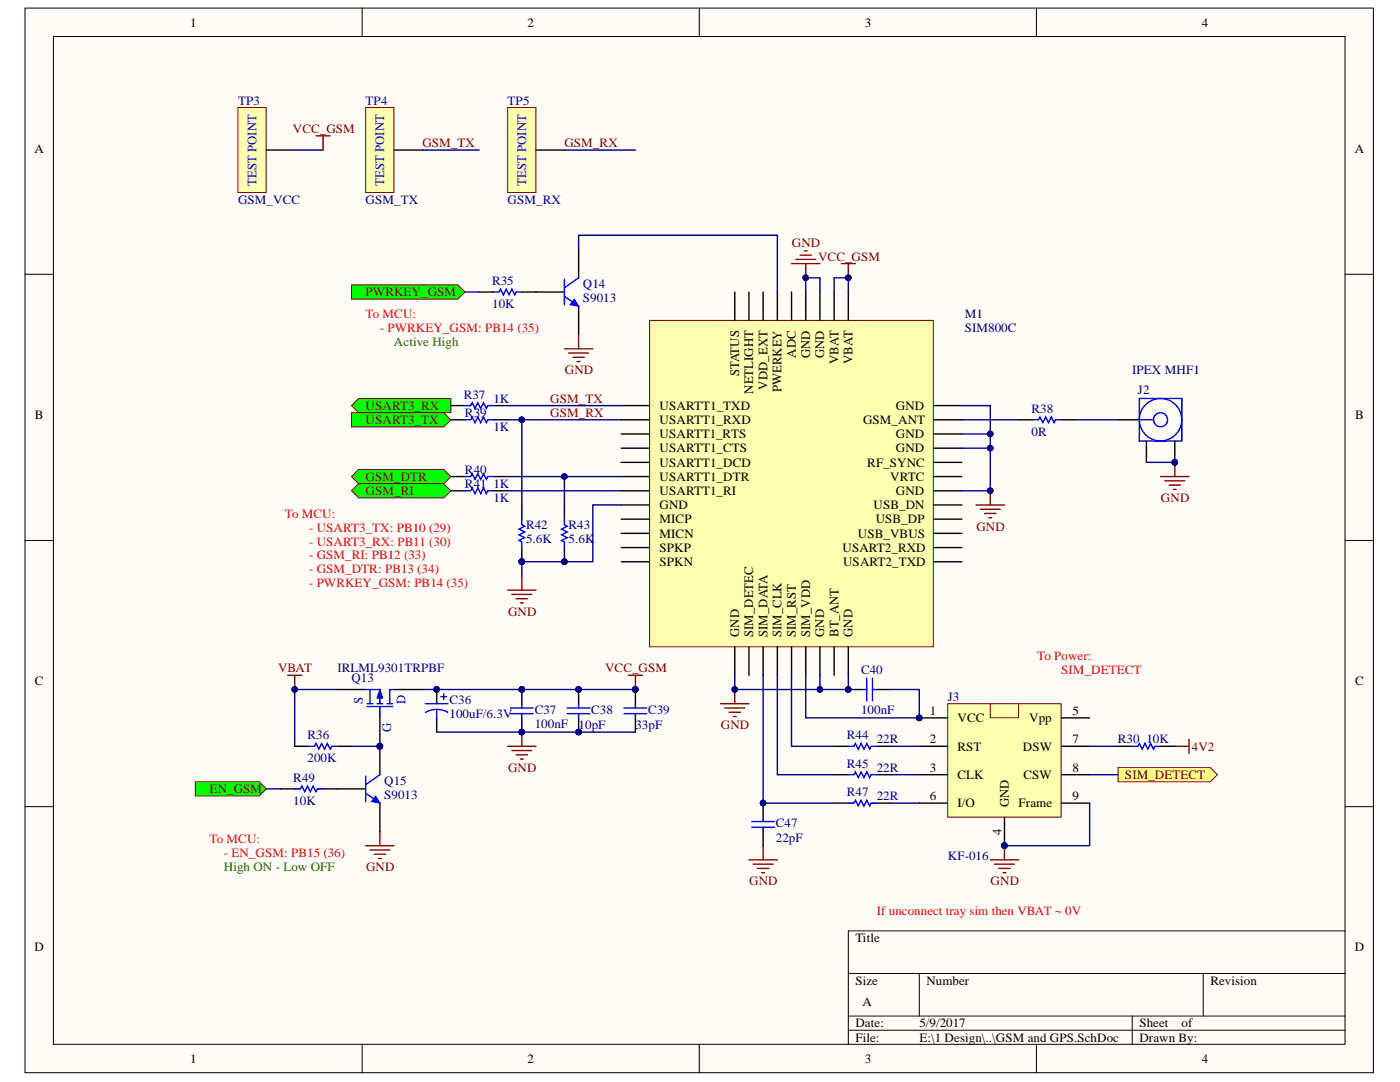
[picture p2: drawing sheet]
<svg xmlns="http://www.w3.org/2000/svg" width="279mm" height="216mm" viewBox="0 0 279 216" stroke-linecap="round" stroke-linejoin="round" font-family="sans-serif">
<defs><g id="words">
<g font-size="2.6" fill="#00f">
<text x="51.2" y="37" transform="rotate(-90 51.2 37)">TEST POINT</text>
<text x="76.7" y="37" transform="rotate(-90 76.7 37)">TEST POINT</text>
<text x="105" y="37" transform="rotate(-90 105 37)">TEST POINT</text>
<text x="72.4" y="140.4" transform="rotate(-90 72.4 140.4)">S</text>
<text x="80.9" y="140.4" transform="rotate(-90 80.9 140.4)">D</text>
<text x="78.1" y="146.1" transform="rotate(-90 78.1 146.1)">G</text>
</g>
<g font-size="2.6">
<text x="158.8" y="71.3" transform="rotate(-90 158.8 71.3)">ADC</text>
<text x="161.7" y="71.5" transform="rotate(-90 161.7 71.5)">GND</text>
<text x="164.5" y="71.5" transform="rotate(-90 164.5 71.5)">GND</text>
<text x="147.5" y="75.1" transform="rotate(-90 147.5 75.1)">STATUS</text>
<text x="153.2" y="77.7" transform="rotate(-90 153.2 77.7)">VDD_EXT</text>
<text x="167.3" y="72.6" transform="rotate(-90 167.3 72.6)">VBAT</text>
<text x="170.2" y="72.6" transform="rotate(-90 170.2 72.6)">VBAT</text>
<text x="150.3" y="78.6" transform="rotate(-90 150.3 78.6)">NETLIGHT</text>
<text x="156" y="78.3" transform="rotate(-90 156 78.3)">PWERKEY</text>
<text x="147.5" y="127.1" transform="rotate(-90 147.5 127.1)">GND</text>
<text x="150.3" y="127.1" transform="rotate(-90 150.3 127.1)">SIM_DETEC</text>
<text x="153.2" y="127.1" transform="rotate(-90 153.2 127.1)">SIM_DATA</text>
<text x="156" y="127.1" transform="rotate(-90 156 127.1)">SIM_CLK</text>
<text x="158.8" y="127.1" transform="rotate(-90 158.8 127.1)">SIM_RST</text>
<text x="161.7" y="127.1" transform="rotate(-90 161.7 127.1)">SIM_VDD</text>
<text x="164.5" y="127.1" transform="rotate(-90 164.5 127.1)">GND</text>
<text x="167.3" y="127.1" transform="rotate(-90 167.3 127.1)">BT_ANT</text>
<text x="170.2" y="127.1" transform="rotate(-90 170.2 127.1)">GND</text>
<text x="201.3" y="161.1" transform="rotate(-90 201.3 161.1)">GND</text>
<text x="199.9" y="166.6" transform="rotate(-90 199.9 166.6)">4</text>
</g>
<g font-size="2.5">
<text x="38" y="5.3">1</text>
<text x="105.3" y="5.3">2</text>
<text x="172.6" y="5.3">3</text>
<text x="239.8" y="5.3">4</text>
<text x="6.9" y="30.4">A</text>
<text x="270.4" y="30.4">A</text>
<text x="7" y="83.6">B</text>
<text x="131.6" y="81.8">USARTT1_TXD</text>
<text x="178.8" y="81.8">GND</text>
<text x="270.4" y="83.6">B</text>
<text x="131.6" y="84.6">USARTT1_RXD</text>
<text x="131.6" y="87.5">USARTT1_RTS</text>
<text x="172.2" y="84.6">GSM_ANT</text>
<text x="178.8" y="87.5">GND</text>
<text x="131.6" y="90.3">USARTT1_CTS</text>
<text x="131.6" y="93.1">USARTT1_DCD</text>
<text x="131.6" y="96">USARTT1_DTR</text>
<text x="173.1" y="93.1">RF_SYNC</text>
<text x="177.6" y="96">VRTC</text>
<text x="178.8" y="90.3">GND</text>
<text x="131.6" y="98.8">USARTT1_RI</text>
<text x="131.6" y="101.6">GND</text>
<text x="174.3" y="101.6">USB_DN</text>
<text x="178.8" y="98.8">GND</text>
<text x="131.6" y="104.5">MICP</text>
<text x="131.6" y="107.3">MICN</text>
<text x="171.2" y="107.3">USB_VBUS</text>
<text x="174.8" y="104.5">USB_DP</text>
<text x="131.6" y="110.1">SPKP</text>
<text x="131.6" y="113">SPKN</text>
<text x="168.1" y="110.1">USART2_RXD</text>
<text x="168.3" y="113">USART2_TXD</text>
<text x="7" y="136.7">C</text>
<text x="270.4" y="136.7">C</text>
<text x="185.6" y="142.7">1</text>
<text x="214.1" y="142.7">5</text>
<text x="185.6" y="148.4">2</text>
<text x="191.1" y="144.1">VCC</text>
<text x="191.1" y="149.8">RST</text>
<text x="204.1" y="149.8">DSW</text>
<text x="205.4" y="144.1">Vpp</text>
<text x="214.1" y="148.4">7</text>
<text x="185.6" y="154">3</text>
<text x="191.1" y="155.5">CLK</text>
<text x="204.3" y="155.5">CSW</text>
<text x="214.1" y="154">8</text>
<text x="185.6" y="159.7">6</text>
<text x="191.1" y="161.1">I/O</text>
<text x="203.3" y="161.1">Frame</text>
<text x="214.1" y="159.7">9</text>
<text x="6.9" y="189.8">D</text>
<text x="170.7" y="188">Title</text>
<text x="270.4" y="189.8">D</text>
<text x="170.7" y="196.5">Size</text>
<text x="184.9" y="196.5">Number</text>
<text x="241.6" y="196.5">Revision</text>
<text x="172.1" y="200.8">A</text>
<text x="170.7" y="205">Date:</text>
<text x="170.7" y="207.9">File:</text>
<text x="183.5" y="205">5/9/2017</text>
<text x="183.5" y="207.9">E:\1 Design\..\GSM and GPS.SchDoc</text>
<text x="227.4" y="205">Sheet</text>
<text x="227.4" y="207.9">Drawn By:</text>
<text x="235.8" y="205">of</text>
<text x="38" y="212.1">1</text>
<text x="105.3" y="212.1">2</text>
<text x="172.6" y="212.1">3</text>
<text x="239.8" y="212.1">4</text>
</g>
<g font-size="2.5" fill="#000080">
<text x="47.5" y="20.9">TP3</text>
<text x="73" y="20.9">TP4</text>
<text x="101.3" y="20.9">TP5</text>
<text x="47.5" y="40.7">GSM_VCC</text>
<text x="73" y="40.7">GSM_TX</text>
<text x="101.3" y="40.7">GSM_RX</text>
<text x="98.2" y="56.9">R35</text>
<text x="116.3" y="57.4">Q14</text>
<text x="98.2" y="61.4">10K</text>
<text x="116.3" y="60.3">S9013</text>
<text x="192.5" y="63.4">M1</text>
<text x="192.5" y="66.2">SIM800C</text>
<text x="225.9" y="74.7">IPEX MHF1</text>
<text x="92.5" y="79.5">R37</text>
<text x="92.8" y="83.2">R39</text>
<text x="98.5" y="80.4">1K</text>
<text x="205.9" y="82.4">R38</text>
<text x="227.1" y="78.7">J2</text>
<text x="98.5" y="86.1">1K</text>
<text x="205.9" y="86.9">0R</text>
<text x="92.8" y="94.6">R40</text>
<text x="92.8" y="97.4">R41</text>
<text x="98.5" y="97.4">1K</text>
<text x="98.5" y="100.2">1K</text>
<text x="105" y="105.6">R42</text>
<text x="113.5" y="105.6">R43</text>
<text x="105" y="108.4">5.6K</text>
<text x="113.5" y="108.4">5.6K</text>
<text x="67.3" y="134.2">IRLML9301TRPBF</text>
<text x="70.1" y="136.2">Q13</text>
<text x="171.9" y="134.5">C40</text>
<text x="89.7" y="143.3">100uF/6.3V</text>
<text x="89.7" y="140.4">C36</text>
<text x="106.7" y="142.4">C37</text>
<text x="118" y="142.4">C38</text>
<text x="129.3" y="142.4">C39</text>
<text x="171.9" y="142.4">100nF</text>
<text x="189.2" y="139.8">J3</text>
<text x="61.4" y="147.5">R36</text>
<text x="106.7" y="145.3">100nF</text>
<text x="115.5" y="145.5">10pF</text>
<text x="126.8" y="145.5">33pF</text>
<text x="169" y="147.5">R44</text>
<text x="175" y="148.4">22R</text>
<text x="223.1" y="148.4">R30</text>
<text x="228.8" y="148.4">10K</text>
<text x="61.4" y="152">200K</text>
<text x="169" y="153.2">R45</text>
<text x="175" y="154">22R</text>
<text x="58.5" y="160.5">10K</text>
<text x="58.5" y="156">R49</text>
<text x="76.7" y="156.6">Q15</text>
<text x="76.7" y="159.4">S9013</text>
<text x="169" y="158.8">R47</text>
<text x="175" y="159.7">22R</text>
<text x="154.8" y="167.9">22pF</text>
<text x="154.8" y="165.1">C47</text>
<text x="189.2" y="171.6">KF-016</text>
</g>
<g font-size="2.5" fill="#800000">
<text x="58.5" y="26.6">VCC_GSM</text>
<text x="84.3" y="29.4">GSM_TX</text>
<text x="112.6" y="29.4">GSM_RX</text>
<text x="158" y="49.2">GND</text>
<text x="163.3" y="52.1">VCC_GSM</text>
<text x="73" y="59.1">PWRKEY_GSM</text>
<text x="112.7" y="74.7">GND</text>
<text x="73" y="81.8">USART3_RX</text>
<text x="109.8" y="80.4">GSM_TX</text>
<text x="109.8" y="83.2">GSM_RX</text>
<text x="73" y="84.6">USART3_TX</text>
<text x="73" y="96">GSM_DTR</text>
<text x="73" y="98.8">GSM_RI</text>
<text x="231.7" y="100.2">GND</text>
<text x="194.9" y="105.9">GND</text>
<text x="101.4" y="122.8">GND</text>
<text x="55.5" y="134.2">VBAT</text>
<text x="120.8" y="134.2">VCC_GSM</text>
<text x="143.9" y="145.5">GND</text>
<text x="237.9" y="149.8">4V2</text>
<text x="101.4" y="154">GND</text>
<text x="224.5" y="155.5">SIM_DETECT</text>
<text x="41.8" y="158.3">EN_GSM</text>
<text x="73" y="173.9">GND</text>
<text x="149.5" y="176.7">GND</text>
<text x="197.7" y="176.7">GND</text>
</g>
<g font-size="2.5" fill="#f00">
<text x="73" y="63.4">To MCU:</text>
<text x="75.8" y="66.2">- PWRKEY_GSM: PB14 (35)</text>
<text x="56.8" y="103.3">To MCU:</text>
<text x="61.7" y="106.1">- USART3_TX: PB10 (29)</text>
<text x="61.7" y="109">- USART3_RX: PB11 (30)</text>
<text x="61.7" y="111.6">- GSM_RI: PB12 (33)</text>
<text x="61.7" y="117.2">- PWRKEY_GSM: PB14 (35)</text>
<text x="61.7" y="114.4">- GSM_DTR: PB13 (34)</text>
<text x="207" y="131.6">To Power:</text>
<text x="211.8" y="134.5">SIM_DETECT</text>
<text x="41.8" y="168.2">To MCU:</text>
<text x="44.7" y="171">- EN_GSM: PB15 (36)</text>
<text x="175" y="182.6">If unconnect tray sim then VBAT ~ 0V</text>
</g>
<g font-size="2.5" fill="#008000">
<text x="78.6" y="69.1">Active High</text>
<text x="44.7" y="173.9">High ON - Low OFF</text>
</g>
</g></defs>
<g fill="#fffcf8" stroke="#000" stroke-width=".2">
<path d="M5 1.6h269.1v212.4h-269.1z"/>
<path d="M10.7 7.3h257.7v201.1h-257.7z"/>
</g>
<g fill="none" stroke="#000" stroke-width=".2">
<path d="M72.3 1.6v5.7M139.6 1.6v5.7M206.8 1.6v5.7M5 54.7h5.7M268.5 54.7h5.6M5 107.8h5.7M268.5 107.8h5.6M5 161h5.7M268.5 161h5.6M169.3 194.2h99.2M183.5 194.2v8.5M240.1 194.2v8.5"/>
<path d="M268.5 185.7h-99.2v22.7M72.3 208.4v5.7M139.6 208.4v5.7M169.3 202.7h99.2M169.3 205.6h99.2M206.8 208.4v5.7M226 202.7v5.7"/>
</g>
<path d="M125.4 134.8h2.8M126.8 134.8v2.8M101.3 148.9h5.7M102.2 149.8h3.9M103 150.6h2.3M103.9 151.5h.5M104.1 146.1v2.8M73 168.7h5.6M73.8 169.6h4M74.7 170.4h2.2M75.5 171.3h.6M75.8 165.9v2.8" fill="none" stroke="#800000" stroke-width=".28"/>
<g fill="#000080" stroke="#000080" stroke-width=".2">
<circle cx="126.8" cy="137.6" r=".55"/>
<circle cx="104.1" cy="146.1" r=".55"/>
</g>
<path d="M39 156h12.7l1.5 1.4-1.5 1.4h-12.7z" fill-rule="evenodd" fill="#0f0" stroke="#800000" stroke-width=".2"/>
<g fill="none" stroke="#800000" stroke-width=".28">
<path d="M158 52.6h5.6M158.8 51.8h4M159.7 50.9h2.2M160.5 50.1h.6M160.8 52.6v2.8M167.9 52.6h2.8M169.3 52.6v2.8M197.6 97.9v2.9M101.3 117.8h5.7M102.2 118.6h3.9M103 119.5h2.3M104.1 114.9v2.9"/>
<path d="M194.8 100.8h5.7M195.6 101.6h4M196.5 102.5h2.3M197.3 103.3h.6M103.9 120.3h.5M146.6 137.6v2.8M143.8 140.4h5.7M144.7 141.3h3.9M145.5 142.1h2.3M146.4 143h.5M197.6 171.6h5.7M198.5 172.4h3.9"/>
<path d="M199.3 173.3h2.3M200.2 174.1h.5M200.5 168.7v2.9"/>
</g>
<g fill="#000080" stroke="#000080" stroke-width=".2">
<circle cx="146.6" cy="137.6" r=".55"/>
<circle cx="197.6" cy="97.9" r=".55"/>
<circle cx="169.3" cy="55.4" r=".55"/>
<circle cx="160.8" cy="55.4" r=".55"/>
<circle cx="200.4" cy="168.7" r=".55"/>
</g>
<g fill="#0f0" stroke="#800000" stroke-width=".2">
<path d="M70.1 80.9l1.5-1.4h18.4v2.8h-18.4z" fill-rule="evenodd"/>
<path d="M70.1 82.3h18.5l1.4 1.5-1.4 1.4h-18.5z" fill-rule="evenodd"/>
<path d="M70.1 95.1l1.5-1.4h17l1.4 1.4-1.4 1.4h-17z" fill-rule="evenodd"/>
<path d="M70.1 97.9l1.5-1.4h17l1.4 1.4-1.4 1.4h-17z" fill-rule="evenodd"/>
</g>
<path d="M112.6 69.6h5.7M113.5 70.5h4M114.3 71.3h2.3M115.2 72.1h.6M115.5 66.8v2.8" fill="none" stroke="#800000" stroke-width=".28"/>
<path d="M70.1 56.9h21.3l1.4 1.4-1.4 1.4h-21.3z" fill-rule="evenodd" fill="#0f0" stroke="#800000" stroke-width=".2"/>
<path d="M223.1 153.2h18.4l1.5 1.4-1.5 1.4h-18.4z" fill-rule="evenodd" fill="#ffff80" stroke="#800000" stroke-width=".2"/>
<path d="M231.6 95.1h5.7M232.5 95.9h3.9M233.3 96.8h2.3M234.2 97.6h.5M234.5 92.3v2.8M57.4 134.8h2.8M58.8 134.8v2.8M149.5 171.6h5.6M150.3 172.4h4M151.2 173.3h2.2M152 174.1h.6M152.3 168.7v2.9" fill="none" stroke="#800000" stroke-width=".28"/>
<g fill="#000080" stroke="#000080" stroke-width=".2">
<circle cx="58.8" cy="137.6" r=".55"/>
<circle cx="234.4" cy="92.2" r=".55"/>
</g>
<path d="M47.5 21.4h5.6v17h-5.6z" fill="#ffffb0" stroke="#800000" stroke-width=".2"/>
<path d="M53.2 29.9h5.6" fill="none" stroke="#000" stroke-width=".28"/>
<path d="M73 21.4h5.6v17h-5.6z" fill="#ffffb0" stroke="#800000" stroke-width=".2"/>
<path d="M78.6 29.9h5.7" fill="none" stroke="#000" stroke-width=".28"/>
<path d="M101.3 21.4h5.6v17h-5.6z" fill="#ffffb0" stroke="#800000" stroke-width=".2"/>
<path d="M107 29.9h5.6" fill="none" stroke="#000" stroke-width=".28"/>
<path d="M63.1 27.1h2.8M64.5 27.1v2.8" fill="none" stroke="#800000" stroke-width=".28"/>
<path d="M129.6 63.9h56.7v65.2h-56.7z" fill="#ffffb0" stroke="#800000" stroke-width=".2"/>
<g fill="none" stroke="#000" stroke-width=".28">
<path d="M146.6 58.3v5.6M149.5 58.3v5.6M152.3 58.3v5.6M155.1 58.3v5.6M158 58.3v5.6M160.8 58.3v5.6M163.6 58.3v5.6M166.5 58.3v5.6M169.3 58.3v5.6M124 80.9h5.6M124 83.8h5.6M124 86.6h5.6"/>
<path d="M124 89.4h5.6M124 92.3h5.6M124 95.1h5.6M124 97.9h5.6M186.3 80.9h5.7M186.3 83.8h5.7M186.3 86.6h5.7M186.3 89.4h5.7M186.3 92.3h5.7M186.3 95.1h5.7M186.3 97.9h5.7M124 100.8h5.6"/>
<path d="M124 103.6h5.6M124 106.4h5.6M124 109.3h5.6M124 112.1h5.6M186.3 100.8h5.7M186.3 103.6h5.7M186.3 106.4h5.7M186.3 109.3h5.7M186.3 112.1h5.7M146.6 129.1v5.7M149.5 129.1v5.7M152.3 129.1v5.7"/>
<path d="M155.1 129.1v5.7M158 129.1v5.7M160.8 129.1v5.7M163.6 129.1v5.7M166.5 129.1v5.7M169.3 129.1v5.7"/>
</g>
<path d="M189.1 140.4h22.7v22.7h-22.7z" fill="#ffffb0" stroke="#800000" stroke-width=".2"/>
<path d="M183.5 143.3h5.6M183.5 148.9h5.6M183.5 154.6h5.6M211.8 143.3h5.7M211.8 148.9h5.7M211.8 154.6h5.7M183.5 160.2h5.6M200.5 163.1v5.6M211.8 160.2h5.7" fill="none" stroke="#000" stroke-width=".28"/>
<g fill="#000080" stroke="#000080" stroke-width=".2">
<circle cx="183.5" cy="143.2" r=".55"/>
<circle cx="200.4" cy="168.7" r=".55"/>
</g>
<path d="M197.6 140.4h5.7v2.8h-5.7z" fill="#ffffb0" stroke="#800000" stroke-width=".2"/>
<g fill="#000080" stroke="#000080" stroke-width=".2">
<circle cx="183.5" cy="143.2" r=".55"/>
<circle cx="200.4" cy="168.7" r=".55"/>
<circle cx="75.8" cy="148.9" r=".55"/>
</g>
<path d="M67.3 137.6h5.7M78.6 137.6h5.7M75.8 143.3v5.6" fill="none" stroke="#000" stroke-width=".28"/>
<path d="M73 137.6h2.8v2.8M73.8 137.6v2.8M77.8 137.6v2.8M73.3 141h5.1M73.3 140.4h1.1M75.2 140.4h1.2M75.8 141v2.3M77.2 140.4h1.2" fill="none" stroke="#00f" stroke-width=".28"/>
<path d="M75.8 137.6l.6 1.7h-1.2z" fill="#00f"/>
<path d="M75.8 137.6l.6 1.7h-1.2z" fill="none" stroke="#00f" stroke-width=".2"/>
<g fill="none" stroke="#00f" stroke-width=".28">
<path d="M112.6 59.1l2.9 2M112.6 55.7v5.1M115.5 55.4l-2.9 2M227.4 79.5h8.5v8.5h-8.5zM92.8 80.9h1.1l.3-.5 .6 1.1 .6-1.1 .5 1.1 .6-1.1 .6 1.1 .2-.6h1.2M92.8 83.8h1.1l.3-.6 .6 1.1 .6-1.1 .5 1.1 .6-1.1 .6 1.1 .2-.5h1.2M92.8 95.1h1.1l.3-.6 .6 1.2 .6-1.2 .5 1.2 .6-1.2 .6 1.2 .2-.6h1.2M92.8 97.9h1.1l.3-.5 .6 1.1 .6-1.1 .5 1.1 .6-1.1 .6 1.1 .2-.6h1.2M206.1 83.8h1.2l.2-.6 .6 1.1 .6-1.1 .5 1.1 .6-1.1 .6 1.1 .3-.5h1.1M227.4 83.8h2.8M232.9 84.3a1.4 1.4 0 0 0-1.3-2 1.4 1.4 0 0 0-1.3 2 1.4 1.4 0 0 0 2.3 .4l.3-.3M235.3 85.8a4.2 4.2 0 0 0-3.5-6.3 4.2 4.2 0 0 0-4 6 4.2 4.2 0 0 0 7.1 .9l.4-.6"/>
<path d="M104.1 103.6v1.1l.6 .3-1.1 .6 1.1 .5-1.1 .6 1.1 .6-1.1 .5 .5 .3v1.2M112.6 103.6v1.1l.6 .3-1.1 .6 1.1 .5-1.1 .6 1.1 .6-1.1 .5 .5 .3v1.2M77.8 137.6h.8M88 139h1.1M88.6 138.4v1.2M172.1 137.6h.9M173 135.3v4.6M174.1 137.6h.9M174.1 135.3v4.6M61.6 148.9h1.2l.3-.5 .5 1.1 .6-1.1 .6 1.1 .5-1.1 .6 1.1 .3-.6h1.1M84.9 140.4h4.5M87.1 141.6h1l1.2 .5"/>
<path d="M87.1 141.6h-.9l-1.3 .5M87.1 141.6v1.7M101.9 142.4h4.5M101.9 141.3h4.5M104.1 140.4v.9M104.1 142.4v.9M113.2 142.4h4.5M113.2 141.3h4.5M115.5 140.4v.9M115.5 142.4v.9M124.5 142.4h4.6M124.5 141.3h4.6"/>
<path d="M126.8 140.4v.9M126.8 142.4v.9M169.3 148.9h1.1l.3-.5 .6 1.1 .6-1.1 .5 1.1 .6-1.1 .6 1.1 .2-.6h1.2M169.3 154.6h1.1l.3-.6 .6 1.2 .6-1.2 .5 1.2 .6-1.2 .6 1.2 .2-.6h1.2M226 148.9h1.1l.3-.5 .5 1.1 .6-1.1 .6 1.1 .5-1.1 .6 1.1 .3-.6h1.1M150 165.1h4.6M150 163.9h4.6M152.3 163.1v.8M152.3 165.1v.8M169.3 160.2h1.1l.3-.5 .6 1.1 .6-1.1 .5 1.1 .6-1.1 .6 1.1 .2-.6h1.2"/>
</g>
<g fill="#000080" stroke="#000080" stroke-width=".2">
<circle cx="75.8" cy="148.9" r=".55"/>
<circle cx="104.1" cy="137.6" r=".55"/>
<circle cx="104.1" cy="146.1" r=".55"/>
<circle cx="87.1" cy="137.6" r=".55"/>
<circle cx="234.4" cy="92.2" r=".55"/>
<circle cx="104.1" cy="112.1" r=".55"/>
<circle cx="112.6" cy="112.1" r=".55"/>
<circle cx="169.3" cy="137.6" r=".55"/>
<circle cx="152.3" cy="160.2" r=".55"/>
<circle cx="115.5" cy="137.6" r=".55"/>
<circle cx="115.5" cy="146.1" r=".55"/>
<circle cx="126.8" cy="137.6" r=".55"/>
</g>
<g fill="none" stroke="#000" stroke-width=".28">
<path d="M107 58.3h5.6M115.5 49.8v5.6M115.5 61.1v5.7M90 80.9h2.8M90 83.8h2.8M90 95.1h2.8M90 97.9h2.8M98.5 80.9h2.8M98.5 83.8h2.8M98.5 95.1h2.8M98.5 97.9h2.8M203.3 83.8h2.8"/>
<path d="M211.8 83.8h2.8M223.1 83.8h4.3M228.8 88v4.3M234.5 88v4.3M104.1 100.8v2.8M104.1 109.3v2.8M112.6 100.8v2.8M112.6 109.3v2.8M87.1 137.6v2.8M104.1 137.6v2.8M115.5 137.6v2.8M126.8 137.6v2.8"/>
<path d="M169.3 137.6h2.8M175 137.6h2.8M58.8 148.9h2.8M67.3 148.9h2.8M87.1 143.3v2.8M104.1 143.3v2.8M115.5 143.3v2.8M126.8 143.3v2.8M166.5 148.9h2.8M166.5 154.6h2.8M175 148.9h2.8M175 154.6h2.8"/>
<path d="M223.1 148.9h2.9M231.6 148.9h2.9M152.3 160.2v2.9M152.3 165.9v2.8M166.5 160.2h2.8M175 160.2h2.8"/>
</g>
<path d="M234.5 148.9h2.8M237.3 147.5v2.8" fill="none" stroke="#800000" stroke-width=".28"/>
<path d="M114.6 59.7l.9 1.4-1.7-.3z" fill="#00f"/>
<path d="M114.6 59.7l.9 1.4-1.7-.3z" fill="none" stroke="#00f" stroke-width=".2"/>
<path d="M95.6 58.3h2.9M104.1 58.3h2.9M67.3 157.4h5.7M75.8 148.9v5.7M75.8 160.2v5.7" fill="none" stroke="#000" stroke-width=".28"/>
<path d="M98.5 58.3h1.1l.3-.6 .6 1.1 .5-1.1 .6 1.1 .6-1.1 .5 1.1 .3-.5h1.1M73 158.3l2.8 1.9M73 154.9v5.1M75.8 154.6l-2.8 2" fill="none" stroke="#00f" stroke-width=".28"/>
<circle cx="75.8" cy="148.9" r=".55" fill="#000080" stroke="#000080" stroke-width=".2"/>
<path d="M75 158.8l.8 1.4-1.7-.2z" fill="#00f"/>
<path d="M75 158.8l.8 1.4-1.7-.2z" fill="none" stroke="#00f" stroke-width=".2"/>
<g fill="#000080" stroke="#000080" stroke-width=".2">
<circle cx="75.8" cy="148.9" r=".55"/>
<circle cx="104.1" cy="146.1" r=".55"/>
<circle cx="58.8" cy="137.6" r=".55"/>
<circle cx="163.6" cy="137.6" r=".55"/>
<circle cx="183.5" cy="143.2" r=".55"/>
<circle cx="197.6" cy="86.6" r=".55"/>
<circle cx="197.6" cy="89.4" r=".55"/>
<circle cx="169.3" cy="55.4" r=".55"/>
<circle cx="160.8" cy="55.4" r=".55"/>
<circle cx="200.4" cy="168.7" r=".55"/>
<circle cx="104.1" cy="112.1" r=".55"/>
<circle cx="112.6" cy="95.1" r=".55"/>
<circle cx="104.1" cy="83.7" r=".55"/>
<circle cx="234.4" cy="92.2" r=".55"/>
<circle cx="152.3" cy="160.2" r=".55"/>
<circle cx="112.6" cy="112.1" r=".55"/>
<circle cx="87.1" cy="137.6" r=".55"/>
<circle cx="104.1" cy="137.6" r=".55"/>
<circle cx="115.5" cy="146.1" r=".55"/>
<circle cx="115.5" cy="137.6" r=".55"/>
<circle cx="126.8" cy="137.6" r=".55"/>
<circle cx="146.6" cy="137.6" r=".55"/>
<circle cx="169.3" cy="137.6" r=".55"/>
<circle cx="197.6" cy="97.9" r=".55"/>
</g>
<path d="M56 157.4h2.8M64.5 157.4h2.8" fill="none" stroke="#000" stroke-width=".28"/>
<path d="M58.8 157.4h1.2l.2-.6 .6 1.2 .6-1.2 .5 1.2 .6-1.2 .6 1.2 .2-.6h1.2" fill="none" stroke="#00f" stroke-width=".28"/>
<g fill="none" stroke="#000080" stroke-width=".28">
<path d="M58.8 29.9h5.7M84.3 29.9h11.3M112.6 29.9h14.2M92.8 58.3h2.8M115.5 49.8v-2.9h39.6v11.4M160.8 58.3v-2.9h2.8v2.9M166.5 58.3v-2.9h2.8v2.9M101.3 95.1h22.7M101.3 83.8h22.7M101.3 97.9h22.7M101.3 80.9h22.7M104.1 83.8v17"/>
<path d="M112.6 95.1v5.7M192 80.9h5.6v17h-5.6M192 83.8h11.3M192 86.6h5.6M192 89.4h5.6M214.6 83.8h8.5M228.8 92.3h5.7M124 100.8h-5.7v11.3h-14.2v2.8M67.3 137.6h-8.5v11.3M84.3 137.6h42.5M146.6 134.8v2.8h22.7v-2.8M152.3 134.8v25.4h14.2"/>
<path d="M155.1 134.8v19.8h11.4M158 134.8v14.1h8.5M160.8 134.8v8.5h22.7v-5.7h-5.7M163.6 134.8v2.8M53.2 157.4h2.8M70.1 148.9h5.7M87.1 146.1h39.7M177.8 148.9h5.7M177.8 154.6h5.7M217.5 148.9h5.6M217.5 154.6h5.6M177.8 160.2h5.7"/>
<path d="M217.5 160.2v8.5h-17"/>
</g>
<use href="#words"/>
</svg>
